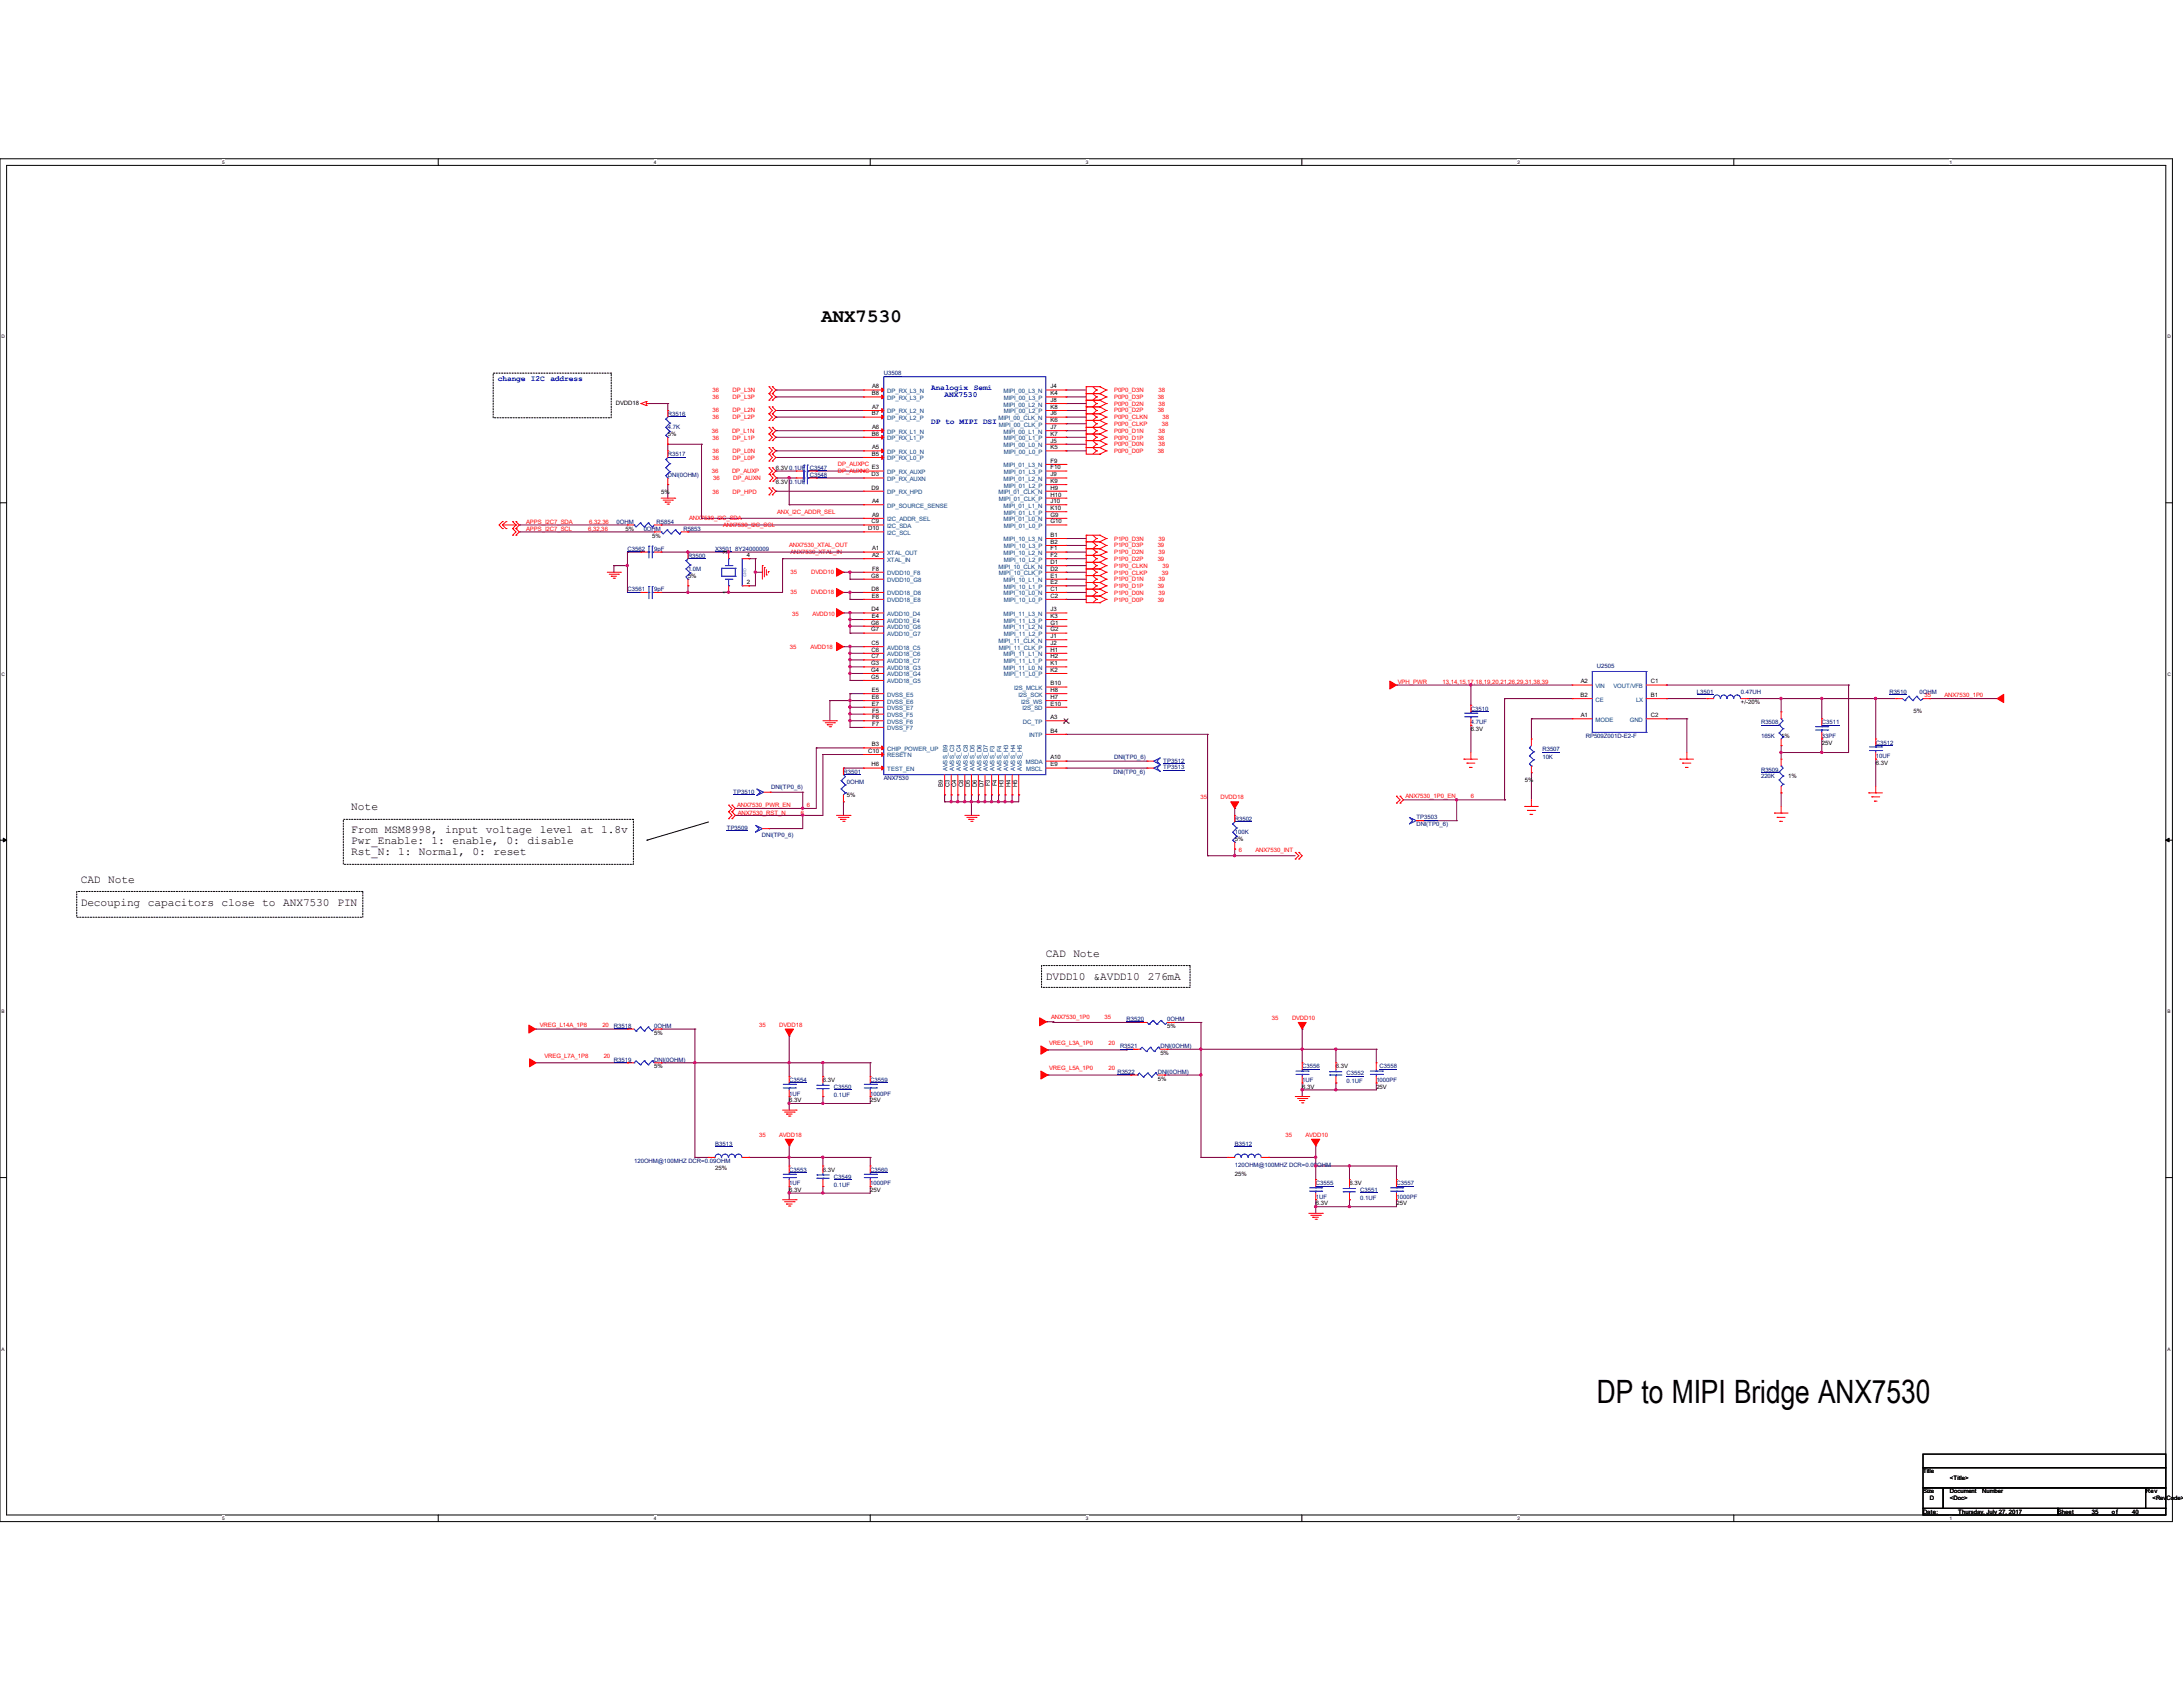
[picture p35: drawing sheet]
<svg xmlns="http://www.w3.org/2000/svg" width="279mm" height="216mm" viewBox="0 0 279 216" stroke-linecap="round" stroke-linejoin="round" font-family="sans-serif">
<defs><g id="words">
<text font-size="4.1" x="204.4" y="179.5">DP to MIPI Bridge ANX7530</text>
<text font-size="2.4" x="105.2" y="41.1">ANX7530</text>
<g font-size="1.4">
<text x="45" y="103.7">Note</text>
<text x="45" y="106.6">From MSM8998, input voltage level at 1.8v</text>
<text x="10.3" y="113">CAD Note</text>
<text x="45" y="108">Pwr_Enable: 1: enable, 0: disable</text>
<text x="45" y="109.5">Rst_N: 1: Normal, 0: reset</text>
<text x="10.3" y="115.9">Decouping capacitors close to ANX7530 PIN</text>
<text x="133.9" y="122.5">CAD Note</text>
<text x="133.9" y="125.4">DVDD10 &amp;AVDD10 276mA</text>
</g>
<g font-size="1" fill="#00f">
<text x="63.7" y="48.8">change I2C address</text>
<text x="119.2" y="49.9">Analogix Semi</text>
<text x="120.9" y="50.8">ANX7530</text>
<text x="119.2" y="54.2">DP to MIPI DSI</text>
</g>
<g font-size=".8">
<text x="78.8" y="51.9">DVDD18</text>
<text x="111.6" y="53.2">B7</text>
<text x="111.6" y="50.6">B8</text>
<text x="111.6" y="52.3">A7</text>
<text x="111.6" y="49.7">A8</text>
<text x="134.5" y="53.2">J6</text>
<text x="134.5" y="51.4">J8</text>
<text x="134.5" y="52.3">K8</text>
<text x="134.5" y="49.7">J4</text>
<text x="134.5" y="50.6">K4</text>
<text x="85.5" y="55.8">5%</text>
<text x="111.6" y="58.3">B5</text>
<text x="111.6" y="55.8">B6</text>
<text x="111.6" y="57.5">A5</text>
<text x="111.6" y="54.9">A6</text>
<text x="134.5" y="59.2">F9</text>
<text x="134.5" y="54">K6</text>
<text x="134.5" y="56.6">J5</text>
<text x="134.5" y="57.5">K5</text>
<text x="134.5" y="54.9">J7</text>
<text x="134.5" y="55.8">K7</text>
<text x="84.6" y="63.2">5%</text>
<text x="99.3" y="61.9">6.3V</text>
<text x="99.3" y="60.2">6.3V0.1UF</text>
<text x="111.6" y="61">D3</text>
<text x="111.6" y="62.7">D9</text>
<text x="111.6" y="60.1">E3</text>
<text x="111.6" y="64.4">A4</text>
<text x="134.5" y="62.7">H9</text>
<text x="134.5" y="63.5">H10</text>
<text x="134.5" y="64.4">J10</text>
<text x="134.5" y="65.3">K10</text>
<text x="134.5" y="61">J9</text>
<text x="134.5" y="61.8">K9</text>
<text x="134.5" y="60.1">F10</text>
<text x="80.1" y="67.9">5%</text>
<text x="83.5" y="68.8">5%</text>
<text x="93" y="70.9" transform="rotate(-90 93 70.9)">3</text>
<text x="95.6" y="71.3">4</text>
<text x="111.1" y="67.9">D10</text>
<text x="111.6" y="67">C9</text>
<text x="111.6" y="66.1">A9</text>
<text x="111.6" y="71.3">A2</text>
<text x="111.6" y="70.4">A1</text>
<text x="134.5" y="66.1">G9</text>
<text x="134.5" y="67">G10</text>
<text x="134.5" y="70.4">F1</text>
<text x="134.5" y="71.3">F2</text>
<text x="134.5" y="68.7">B1</text>
<text x="134.5" y="69.6">B2</text>
<text x="88.1" y="74">5%</text>
<text x="93" y="76" transform="rotate(-90 93 76)">1</text>
<text x="95.6" y="74.8">2</text>
<text x="111.5" y="73.9">G8</text>
<text x="111.6" y="75.6">D8</text>
<text x="111.6" y="76.5">E8</text>
<text x="111.6" y="73">F8</text>
<text x="134.5" y="72.2">D1</text>
<text x="134.5" y="73">D2</text>
<text x="134.5" y="75.6">C1</text>
<text x="134.5" y="76.5">C2</text>
<text x="134.5" y="73.9">E1</text>
<text x="134.5" y="74.8">E2</text>
<text x="111.5" y="79.9">G6</text>
<text x="111.5" y="80.8">G7</text>
<text x="111.6" y="78.2">D4</text>
<text x="111.6" y="82.5">C5</text>
<text x="111.6" y="83.4">C6</text>
<text x="111.6" y="79.1">E4</text>
<text x="134.5" y="81.7">J1</text>
<text x="134.5" y="82.5">J2</text>
<text x="134.5" y="83.4">H1</text>
<text x="134.5" y="79.9">G1</text>
<text x="134.5" y="80.8">G2</text>
<text x="134.5" y="78.2">J3</text>
<text x="134.5" y="79.1">K3</text>
<text x="111.5" y="85.1">G3</text>
<text x="111.5" y="86">G4</text>
<text x="111.5" y="86.9">G5</text>
<text x="111.6" y="84.2">C7</text>
<text x="111.6" y="88.6">E5</text>
<text x="111.6" y="89.4">E6</text>
<text x="134.5" y="87.7">B10</text>
<text x="134.5" y="88.6">H8</text>
<text x="134.5" y="89.4">H7</text>
<text x="134.5" y="85.1">K1</text>
<text x="134.5" y="86">K2</text>
<text x="134.5" y="84.2">H2</text>
<text x="202.3" y="89.2">B2</text>
<text x="202.3" y="87.5">A2</text>
<text x="211.3" y="89.2">B1</text>
<text x="211.3" y="87.5">C1</text>
<text x="111.6" y="95.5">B3</text>
<text x="111.6" y="90.3">E7</text>
<text x="111.6" y="91.2">F5</text>
<text x="111.6" y="92">F6</text>
<text x="111.6" y="92.9">F7</text>
<text x="134.5" y="92">A3</text>
<text x="134.5" y="90.3">E10</text>
<text x="134.5" y="93.8">B4</text>
<text x="188.3" y="93.6">6.3V</text>
<text x="202.3" y="91.8">A1</text>
<text x="211.3" y="91.8">C2</text>
<text x="222.8" y="90.1">+/-20%</text>
<text x="228" y="94.4">1%</text>
<text x="233.2" y="95.3">25V</text>
<text x="244.9" y="91.3">5%</text>
<text x="111.1" y="96.3">C10</text>
<text x="111.6" y="98.1">H6</text>
<text x="120.7" y="100.7" transform="rotate(-90 120.7 100.7)">B9</text>
<text x="121.5" y="100.7" transform="rotate(-90 121.5 100.7)">C3</text>
<text x="122.4" y="100.7" transform="rotate(-90 122.4 100.7)">C4</text>
<text x="123.3" y="100.7" transform="rotate(-90 123.3 100.7)">C8</text>
<text x="124.1" y="100.7" transform="rotate(-90 124.1 100.7)">D5</text>
<text x="125" y="100.7" transform="rotate(-90 125 100.7)">D6</text>
<text x="125.9" y="100.7" transform="rotate(-90 125.9 100.7)">D7</text>
<text x="126.7" y="100.6" transform="rotate(-90 126.7 100.6)">F3</text>
<text x="127.6" y="100.6" transform="rotate(-90 127.6 100.6)">F4</text>
<text x="128.4" y="100.7" transform="rotate(-90 128.4 100.7)">H3</text>
<text x="129.3" y="100.7" transform="rotate(-90 129.3 100.7)">H4</text>
<text x="130.2" y="100.7" transform="rotate(-90 130.2 100.7)">H5</text>
<text x="134.5" y="98.1">E9</text>
<text x="134.5" y="97.2">A10</text>
<text x="195.2" y="100">5%</text>
<text x="228.9" y="99.6">1%</text>
<text x="240.1" y="97.9">6.3V</text>
<text x="108.4" y="102">5%</text>
<text x="158" y="107.7">5%</text>
<text x="149.4" y="131.6">5%</text>
<text x="83.7" y="136.7">5%</text>
<text x="83.7" y="132.4">5%</text>
<text x="148.5" y="135">5%</text>
<text x="171" y="136.7">6.3V</text>
<text x="101" y="141.1">6.3V</text>
<text x="105.3" y="138.5">6.3V</text>
<text x="111.4" y="141.1">25V</text>
<text x="148.2" y="138.3">5%</text>
<text x="166.7" y="139.3">6.3V</text>
<text x="176.2" y="139.3">25V</text>
<text x="91.5" y="149.7">25%</text>
<text x="105.3" y="149.9">6.3V</text>
<text x="101" y="152.6">6.3V</text>
<text x="111.4" y="152.6">25V</text>
<text x="158" y="150.5">25%</text>
<text x="168.4" y="154.3">6.3V</text>
<text x="172.7" y="151.7">6.3V</text>
<text x="178.7" y="154.3">25V</text>
<text x="246.1" y="188.6">Title</text>
<text x="246.1" y="191.1">Size</text>
<text x="249.6" y="191.1">Document</text>
<text x="249.6" y="189.4">&lt;Title&gt;</text>
<text x="253.7" y="191.1">Number</text>
<text x="274.6" y="191.1">Rev</text>
<text x="246.1" y="193.8">Date:</text>
<text x="247" y="192">D</text>
<text x="249.6" y="192">&lt;Doc&gt;</text>
<text x="250.6" y="193.8">Thursday, July 27, 2017</text>
<text x="263.4" y="193.8">Sheet</text>
<text x="267.7" y="193.8">35</text>
<text x="270.3" y="193.8">of</text>
<text x="272.9" y="193.8">40</text>
<text x="275.5" y="192">&lt;RevCode&gt;</text>
</g>
<g font-size=".8" fill="#000080">
<text x="85.5" y="53.3">R3516</text>
<text x="113.1" y="48">U3508</text>
<text x="85.5" y="54.9">4.7K</text>
<text x="85.5" y="58.4">R3517</text>
<text x="85.5" y="61">DNI(0OHM)</text>
<text x="101" y="61.9">0.1UF</text>
<text x="103.6" y="60.2">C3547</text>
<text x="103.6" y="61">C3548</text>
<text x="78.9" y="67.1">0OHM</text>
<text x="80.3" y="70.5">C3562</text>
<text x="82.4" y="67.9">0OHM</text>
<text x="83.7" y="70.5">9pF</text>
<text x="84" y="67.1">R5854</text>
<text x="87.5" y="67.9">R5853</text>
<text x="88.1" y="71.4">R3500</text>
<text x="91.5" y="70.5">X3501</text>
<text x="94.1" y="70.5">8Y24000009</text>
<text x="80.3" y="75.7">C3561</text>
<text x="83.7" y="75.7">9pF</text>
<text x="88.1" y="73.1">1.0M</text>
<text x="204.4" y="85.4">U2505</text>
<text x="217.2" y="88.8">L3501</text>
<text x="222.8" y="88.8">0.47UH</text>
<text x="241.8" y="88.8">R3510</text>
<text x="245.7" y="88.8">0OHM</text>
<text x="188.3" y="91">C3510</text>
<text x="188.3" y="92.7">4.7UF</text>
<text x="203" y="94.4">RP509Z001D-E2-F</text>
<text x="225.4" y="92.7">R3508</text>
<text x="225.4" y="94.4">165K</text>
<text x="233.2" y="92.7">C3511</text>
<text x="233.2" y="94.4">33PF</text>
<text x="240.1" y="95.3">C3512</text>
<text x="93.9" y="101.6">TP3510</text>
<text x="98.7" y="100.9">DNI(TP0_6)</text>
<text x="108" y="99">R3501</text>
<text x="108.4" y="100.3">0OHM</text>
<text x="113.1" y="99.9">ANX7530</text>
<text x="142.5" y="99">DNI(TP0_6)</text>
<text x="142.6" y="97.2">DNI(TP0_6)</text>
<text x="148.9" y="97.6">TP3512</text>
<text x="148.9" y="98.5">TP3513</text>
<text x="197.4" y="96.1">R3507</text>
<text x="197.4" y="97.2">10K</text>
<text x="225.4" y="98.8">R3509</text>
<text x="225.4" y="99.6">220K</text>
<text x="240.1" y="97">10UF</text>
<text x="93" y="106.2">TP3509</text>
<text x="97.5" y="107.1">DNI(TP0_6)</text>
<text x="158" y="105.1">R3502</text>
<text x="158" y="106.8">100K</text>
<text x="181.3" y="104.9">TP3503</text>
<text x="181.3" y="105.7">DNI(TP0_6)</text>
<text x="78.6" y="131.6">R3518</text>
<text x="83.7" y="131.6">0OHM</text>
<text x="144.2" y="130.7">R3520</text>
<text x="149.4" y="130.7">0OHM</text>
<text x="78.6" y="135.9">R3519</text>
<text x="83.7" y="135.9">DNI(0OHM)</text>
<text x="143" y="137.5">R3522</text>
<text x="143.3" y="134.2">R3521</text>
<text x="148.2" y="137.5">DNI(0OHM)</text>
<text x="148.5" y="134.2">DNI(0OHM)</text>
<text x="166.7" y="136.7">C3556</text>
<text x="172.3" y="137.6">C3552</text>
<text x="176.6" y="136.7">C3558</text>
<text x="101" y="138.5">C3554</text>
<text x="101" y="140.2">1UF</text>
<text x="106.7" y="139.3">C3550</text>
<text x="106.7" y="140.4">0.1UF</text>
<text x="111.4" y="138.5">C3559</text>
<text x="111.4" y="140.2">1000PF</text>
<text x="166.7" y="138.5">1UF</text>
<text x="172.3" y="138.6">0.1UF</text>
<text x="176.2" y="138.5">1000PF</text>
<text x="81.2" y="148.8">120OHM@100MHZ DCR=0.09OHM</text>
<text x="91.5" y="146.7">B3513</text>
<text x="101" y="149.9">C3553</text>
<text x="111.4" y="149.9">C3560</text>
<text x="158" y="146.7">B3512</text>
<text x="158" y="149.4">120OHM@100MHZ DCR=0.09OHM</text>
<text x="101" y="151.7">1UF</text>
<text x="106.7" y="150.8">C3549</text>
<text x="106.7" y="151.8">0.1UF</text>
<text x="111.4" y="151.7">1000PF</text>
<text x="168.4" y="151.7">C3555</text>
<text x="168.4" y="153.4">1UF</text>
<text x="174.1" y="152.6">C3551</text>
<text x="174.1" y="153.6">0.1UF</text>
<text x="178.7" y="151.7">C3557</text>
<text x="178.7" y="153.4">1000PF</text>
</g>
<g font-size=".8" fill="#f00">
<text x="91.2" y="50.2">36</text>
<text x="91.2" y="51.1">36</text>
<text x="91.2" y="52.8">36</text>
<text x="91.2" y="53.7">36</text>
<text x="93.8" y="50.2">DP_L3N</text>
<text x="93.8" y="51.1">DP_L3P</text>
<text x="93.8" y="52.8">DP_L2N</text>
<text x="93.8" y="53.7">DP_L2P</text>
<text x="142.6" y="50.2">P0P0_D3N</text>
<text x="142.6" y="52.8">P0P0_D2P</text>
<text x="142.6" y="51.9">P0P0_D2N</text>
<text x="142.6" y="51.1">P0P0_D3P</text>
<text x="142.6" y="53.7">P0P0_CLKN</text>
<text x="148.2" y="52.8">38</text>
<text x="148.2" y="51.1">38</text>
<text x="148.3" y="50.2">38</text>
<text x="148.3" y="51.9">38</text>
<text x="148.8" y="53.7">38</text>
<text x="91.1" y="55.4">36</text>
<text x="91.2" y="56.3">36</text>
<text x="91.2" y="58">36</text>
<text x="91.2" y="58.8">36</text>
<text x="93.7" y="55.4">DP_L1N</text>
<text x="93.8" y="56.3">DP_L1P</text>
<text x="93.8" y="58">DP_L0N</text>
<text x="93.8" y="58.8">DP_L0P</text>
<text x="107.2" y="59.7">DP_AUXPC</text>
<text x="142.6" y="55.4">P0P0_D1N</text>
<text x="142.6" y="54.5">P0P0_CLKP</text>
<text x="142.6" y="57.1">P0P0_D0N</text>
<text x="142.6" y="56.3">P0P0_D1P</text>
<text x="142.6" y="58">P0P0_D0P</text>
<text x="148.2" y="56.3">38</text>
<text x="148.2" y="58">38</text>
<text x="148.3" y="55.4">38</text>
<text x="148.3" y="57.1">38</text>
<text x="148.7" y="54.5">38</text>
<text x="91.1" y="60.6">36</text>
<text x="91.2" y="63.2">36</text>
<text x="91.3" y="61.4">36</text>
<text x="93.7" y="60.6">DP_AUXP</text>
<text x="93.8" y="63.2">DP_HPD</text>
<text x="93.9" y="61.4">DP_AUXN</text>
<text x="99.5" y="65.7">ANX_I2C_ADDR_SEL</text>
<text x="107.2" y="60.6">DP_AUXNC</text>
<text x="67.4" y="67.1">APPS_I2C7_SDA</text>
<text x="67.4" y="67.9">APPS_I2C7_SCL</text>
<text x="75.3" y="67.9">6,32,36</text>
<text x="75.4" y="67.1">6,32,36</text>
<text x="88.2" y="66.6">ANX7530_I2C_SDA</text>
<text x="92.5" y="67.5">ANX7530_I2C_SCL</text>
<text x="101" y="70.1">ANX7530_XTAL_OUT</text>
<text x="101.2" y="70.9">ANX7530_XTAL_IN</text>
<text x="142.6" y="71">P1P0_D2N</text>
<text x="142.6" y="70.1">P1P0_D3P</text>
<text x="142.6" y="69.2">P1P0_D3N</text>
<text x="142.6" y="71.8">P1P0_D2P</text>
<text x="148.2" y="70.1">39</text>
<text x="148.2" y="71.8">39</text>
<text x="148.3" y="71">39</text>
<text x="148.3" y="69.2">39</text>
<text x="101.2" y="73.4">35</text>
<text x="101.2" y="76">35</text>
<text x="103.8" y="73.4">DVDD10</text>
<text x="103.8" y="76">DVDD18</text>
<text x="142.6" y="72.7">P1P0_CLKN</text>
<text x="142.6" y="75.3">P1P0_D1P</text>
<text x="142.6" y="74.4">P1P0_D1N</text>
<text x="142.6" y="73.5">P1P0_CLKP</text>
<text x="142.6" y="77">P1P0_D0P</text>
<text x="142.6" y="76.1">P1P0_D0N</text>
<text x="148.2" y="75.3">39</text>
<text x="148.2" y="77">39</text>
<text x="148.3" y="74.4">39</text>
<text x="148.3" y="76.1">39</text>
<text x="148.7" y="73.5">39</text>
<text x="148.8" y="72.7">39</text>
<text x="101.1" y="83">35</text>
<text x="101.4" y="78.8">35</text>
<text x="103.7" y="83">AVDD18</text>
<text x="104" y="78.8">AVDD10</text>
<text x="178.9" y="87.5">VPH_PWR</text>
<text x="184.6" y="87.5">13,14,15,17,18,19,20,21,26,29,31,38,39</text>
<text x="246.3" y="89.2">35</text>
<text x="248.9" y="89.2">ANX7530_1P0</text>
<text x="94.4" y="103.3">ANX7530_PWR_EN</text>
<text x="94.5" y="104.3">ANX7530_RST_N</text>
<text x="102.5" y="104.3">6</text>
<text x="103.3" y="103.3">6</text>
<text x="153.6" y="102.3">35</text>
<text x="156.2" y="102.3">DVDD18</text>
<text x="179.9" y="102.1">ANX7530_1P0_EN</text>
<text x="188.3" y="102.1">6</text>
<text x="158.5" y="109">6</text>
<text x="160.7" y="109">ANX7530_INT</text>
<text x="69.1" y="131.4">VREG_L14A_1P8</text>
<text x="77.1" y="131.4">20</text>
<text x="97.2" y="131.4">35</text>
<text x="99.7" y="131.4">DVDD18</text>
<text x="134.5" y="130.4">ANX7530_1P0</text>
<text x="141.4" y="130.4">35</text>
<text x="162.8" y="130.5">35</text>
<text x="165.4" y="130.5">DVDD10</text>
<text x="69.7" y="135.4">VREG_L7A_1P8</text>
<text x="77.3" y="135.4">20</text>
<text x="134.3" y="133.7">VREG_L3A_1P0</text>
<text x="134.3" y="136.9">VREG_L5A_1P0</text>
<text x="141.9" y="133.7">20</text>
<text x="141.9" y="136.9">20</text>
<text x="97.2" y="145.5">35</text>
<text x="99.7" y="145.5">AVDD18</text>
<text x="164.5" y="145.5">35</text>
<text x="167.1" y="145.5">AVDD10</text>
</g>
<g font-size=".8" fill="#004080">
<text x="113.5" y="52.9">DP_RX_L2_N</text>
<text x="113.5" y="53.8">DP_RX_L2_P</text>
<text x="113.5" y="50.3">DP_RX_L3_N</text>
<text x="113.5" y="51.2">DP_RX_L3_P</text>
<text x="127.8" y="53.8">MIPI_00_CLK_N</text>
<text x="128.4" y="52">MIPI_00_L2_N</text>
<text x="128.4" y="50.3">MIPI_00_L3_N</text>
<text x="128.5" y="52.9">MIPI_00_L2_P</text>
<text x="128.5" y="51.2">MIPI_00_L3_P</text>
<text x="113.5" y="58.1">DP_RX_L0_N</text>
<text x="113.5" y="58.9">DP_RX_L0_P</text>
<text x="113.5" y="55.5">DP_RX_L1_N</text>
<text x="113.5" y="56.3">DP_RX_L1_P</text>
<text x="127.9" y="54.6">MIPI_00_CLK_P</text>
<text x="128.4" y="59.8">MIPI_01_L3_N</text>
<text x="128.4" y="57.2">MIPI_00_L0_N</text>
<text x="128.4" y="55.5">MIPI_00_L1_N</text>
<text x="128.5" y="58.1">MIPI_00_L0_P</text>
<text x="128.5" y="56.3">MIPI_00_L1_P</text>
<text x="113.5" y="61.6">DP_RX_AUXN</text>
<text x="113.5" y="60.7">DP_RX_AUXP</text>
<text x="113.5" y="63.2">DP_RX_HPD</text>
<text x="113.5" y="65">DP_SOURCE_SENSE</text>
<text x="127.8" y="63.2">MIPI_01_CLK_N</text>
<text x="127.9" y="64.1">MIPI_01_CLK_P</text>
<text x="128.4" y="65">MIPI_01_L1_N</text>
<text x="128.4" y="61.6">MIPI_01_L2_N</text>
<text x="128.5" y="65.9">MIPI_01_L1_P</text>
<text x="128.5" y="62.4">MIPI_01_L2_P</text>
<text x="128.5" y="60.7">MIPI_01_L3_P</text>
<text x="113.5" y="66.7">I2C_ADDR_SEL</text>
<text x="113.5" y="68.5">I2C_SCL</text>
<text x="113.5" y="67.6">I2C_SDA</text>
<text x="113.5" y="71.9">XTAL_IN</text>
<text x="113.5" y="71">XTAL_OUT</text>
<text x="128.4" y="66.7">MIPI_01_L0_N</text>
<text x="128.4" y="71">MIPI_10_L2_N</text>
<text x="128.4" y="69.3">MIPI_10_L3_N</text>
<text x="128.5" y="67.6">MIPI_01_L0_P</text>
<text x="128.5" y="71.9">MIPI_10_L2_P</text>
<text x="128.5" y="70.2">MIPI_10_L3_P</text>
<text x="113.5" y="73.6">DVDD10_F8</text>
<text x="113.5" y="74.5">DVDD10_G8</text>
<text x="113.5" y="76.2">DVDD18_D8</text>
<text x="113.5" y="77.1">DVDD18_E8</text>
<text x="127.8" y="72.8">MIPI_10_CLK_N</text>
<text x="127.9" y="73.6">MIPI_10_CLK_P</text>
<text x="128.4" y="76.2">MIPI_10_L0_N</text>
<text x="128.4" y="74.5">MIPI_10_L1_N</text>
<text x="128.5" y="77.1">MIPI_10_L0_P</text>
<text x="128.5" y="75.4">MIPI_10_L1_P</text>
<text x="113.5" y="78.8">AVDD10_D4</text>
<text x="113.5" y="79.7">AVDD10_E4</text>
<text x="113.5" y="80.5">AVDD10_G6</text>
<text x="113.5" y="81.4">AVDD10_G7</text>
<text x="113.5" y="83.1">AVDD18_C5</text>
<text x="113.5" y="84">AVDD18_C6</text>
<text x="127.8" y="82.3">MIPI_11_CLK_N</text>
<text x="127.9" y="83.1">MIPI_11_CLK_P</text>
<text x="128.4" y="84">MIPI_11_L1_N</text>
<text x="128.4" y="80.5">MIPI_11_L2_N</text>
<text x="128.4" y="78.8">MIPI_11_L3_N</text>
<text x="128.5" y="81.4">MIPI_11_L2_P</text>
<text x="128.5" y="79.7">MIPI_11_L3_P</text>
<text x="113.5" y="84.8">AVDD18_C7</text>
<text x="113.5" y="85.7">AVDD18_G3</text>
<text x="113.5" y="86.6">AVDD18_G4</text>
<text x="113.5" y="87.5">AVDD18_G5</text>
<text x="113.5" y="89.2">DVSS_E5</text>
<text x="128.4" y="85.7">MIPI_11_L0_N</text>
<text x="128.5" y="86.6">MIPI_11_L0_P</text>
<text x="128.5" y="84.8">MIPI_11_L1_P</text>
<text x="129.8" y="88.3">I2S_MCLK</text>
<text x="130.4" y="89.2">I2S_SCK</text>
<text x="204.2" y="88.1">VIN</text>
<text x="204.2" y="89.8">CE</text>
<text x="206.5" y="88.1">VOUT/VFB</text>
<text x="209.4" y="89.8">LX</text>
<text x="113.5" y="90">DVSS_E6</text>
<text x="113.5" y="90.9">DVSS_E7</text>
<text x="113.5" y="91.8">DVSS_F5</text>
<text x="113.5" y="92.6">DVSS_F6</text>
<text x="113.5" y="93.5">DVSS_F7</text>
<text x="130.7" y="90">I2S_WS</text>
<text x="130.9" y="90.9">I2S_SD</text>
<text x="130.9" y="92.6">DC_TP</text>
<text x="131.7" y="94.4">INTP</text>
<text x="204.2" y="92.4">MODE</text>
<text x="208.6" y="92.4">GND</text>
<text x="113.5" y="96.1">CHIP_POWER_UP</text>
<text x="113.5" y="96.9">RESETN</text>
<text x="113.5" y="98.7">TEST_EN</text>
<text x="121.3" y="98.7" transform="rotate(-90 121.3 98.7)">AVSS_B9</text>
<text x="122.1" y="98.7" transform="rotate(-90 122.1 98.7)">AVSS_C3</text>
<text x="123" y="98.7" transform="rotate(-90 123 98.7)">AVSS_C4</text>
<text x="123.9" y="98.7" transform="rotate(-90 123.9 98.7)">AVSS_C8</text>
<text x="124.7" y="98.7" transform="rotate(-90 124.7 98.7)">AVSS_D5</text>
<text x="125.6" y="98.7" transform="rotate(-90 125.6 98.7)">AVSS_D6</text>
<text x="126.4" y="98.7" transform="rotate(-90 126.4 98.7)">AVSS_D7</text>
<text x="127.3" y="98.7" transform="rotate(-90 127.3 98.7)">AVSS_F3</text>
<text x="128.2" y="98.7" transform="rotate(-90 128.2 98.7)">AVSS_F4</text>
<text x="129" y="98.7" transform="rotate(-90 129 98.7)">AVSS_H3</text>
<text x="129.9" y="98.7" transform="rotate(-90 129.9 98.7)">AVSS_H4</text>
<text x="130.8" y="98.7" transform="rotate(-90 130.8 98.7)">AVSS_H5</text>
<text x="131.3" y="97.8">MSDA</text>
<text x="131.3" y="98.7">MSCL</text>
</g>
<g font-size=".6">
<text x="28.4" y="21">5</text>
<text x="83.7" y="21">4</text>
<text x="139" y="21">3</text>
<text x="194.2" y="21">2</text>
<text x="249.5" y="21">1</text>
<text x=".2" y="43.3">D</text>
<text x="277.4" y="43.3">D</text>
<text x=".2" y="86.5">C</text>
<text x="277.4" y="86.5">C</text>
<text x=".2" y="129.7">B</text>
<text x="277.4" y="129.7">B</text>
<text x=".2" y="172.8">A</text>
<text x="277.4" y="172.8">A</text>
<text x="28.4" y="194.5">5</text>
<text x="83.7" y="194.5">4</text>
<text x="139" y="194.5">3</text>
<text x="194.2" y="194.5">2</text>
<text x="249.5" y="194.5">1</text>
</g>
<text font-size=".6" fill="#00f" x="95.5" y="73.8" transform="rotate(-90 95.5 73.8)">GND</text>
</g></defs>
<path d="M0 20.3h278v174.4h-278zM.8 21.2h276.4v172.7h-276.4z" fill="none" stroke="#000" stroke-width=".13"/>
<g fill="#fff">
<path d="M28.4 20.4h.3v.7h-.3z"/>
<path d="M28.4 194h.3v.6h-.3z"/>
</g>
<path d="M56.1 20.3v.9M56.1 193.9v.8" fill="none" stroke="#000" stroke-width=".13"/>
<g fill="#fff">
<path d="M83.7 20.4h.3v.7h-.3z"/>
<path d="M83.7 194h.3v.6h-.3z"/>
</g>
<path d="M111.4 20.3v.9M111.4 193.9v.8" fill="none" stroke="#000" stroke-width=".13"/>
<g fill="#fff">
<path d="M139 20.4h.3v.7h-.3z"/>
<path d="M139 194h.3v.6h-.3z"/>
</g>
<path d="M166.6 20.3v.9M166.6 193.9v.8" fill="none" stroke="#000" stroke-width=".13"/>
<g fill="#fff">
<path d="M194.2 20.4h.3v.7h-.3z"/>
<path d="M194.2 194h.3v.6h-.3z"/>
</g>
<path d="M221.9 20.3v.9M221.9 193.9v.8" fill="none" stroke="#000" stroke-width=".13"/>
<g fill="#fff">
<path d="M249.5 20.4h.3v.7h-.3z"/>
<path d="M249.5 194h.3v.6h-.3z"/>
<path d="M.2 42.8h.4v.6h-.4z"/>
<path d="M277.4 42.8h.4v.6h-.4z"/>
<path d="M.2 85.9h.4v.7h-.4z"/>
<path d="M277.4 85.9h.4v.7h-.4z"/>
</g>
<path d="M0 64.3h.8M277.2 64.3h.8" fill="none" stroke="#000" stroke-width=".13"/>
<g fill="#fff">
<path d="M.2 129.1h.4v.7h-.4z"/>
<path d="M277.4 129.1h.4v.7h-.4z"/>
</g>
<path d="M0 107.5h.8M277.2 107.5h.8" fill="none" stroke="#000" stroke-width=".13"/>
<path d="M.4 107.3l.4 .2-.4 .2zM277.2 107.5l.4-.2v.4z" fill="#000" stroke="#000" stroke-width=".13"/>
<g fill="#fff">
<path d="M.2 172.3h.4v.7h-.4z"/>
<path d="M277.4 172.3h.4v.7h-.4z"/>
</g>
<path d="M63.1 47.8h15.1v5.7h-15.1zM82.8 107.5h.1M90.7 105.2l-7.9 2.3M0 150.7h.8M277.2 150.7h.8M246.1 186.1h31.1v1.7h-31.1zM246.1 187.8h31.1v2.6h-31.1zM246.1 190.4h2.6v2.6h-2.6zM246.1 193h17.3v.9h-17.3zM248.7 190.4h25.9v2.6h-25.9zM263.4 193h13.8v.9h-13.8zM274.6 190.4h2.6v2.6h-2.6z" fill="none" stroke="#000" stroke-width=".13"/>
<path d="M9.8 114.1h36.6v3.3h-36.6zM43.9 104.9h37.2v5.7h-37.2zM133.3 123.6h19v2.8h-19z" fill="none" stroke="#000" stroke-width=".13" stroke-dasharray=".2 .2"/>
<g fill="none" stroke="#800040" stroke-width=".13">
<path d="M82.9 51.6h.1M82.9 51.6h2.6M85.5 51.6h.1M85.5 56.9h.1M85.5 56.9h4.3M85.5 51.6v.9M85.5 56.9v.8M89.8 56.9h.1M89.8 56.9v9.4M99.3 50.8h.1M99.3 49.9h.1M99.3 53.4h.1"/>
<path d="M99.3 52.5h.1M99.3 57.7h.1M99.3 56h.1M99.3 55.1h.1M99.3 58.5h.1M99.3 50.8h11.2M99.3 49.9h11.2M99.3 53.4h11.2M99.3 52.5h11.2M99.3 57.7h11.2M99.3 56h11.2M99.3 55.1h11.2"/>
<path d="M99.3 58.5h11.2M136.4 57.7h.1M136.4 56.9h.1M136.4 56h.1M136.4 55.1h.1M136.4 54.2h.1M136.4 53.4h.1M136.4 52.5h.1M136.4 51.6h.1M136.4 50.8h.1M136.4 49.9h.1M136.4 50.8h2.6"/>
<path d="M136.4 49.9h2.6M136.4 53.4h2.6M136.4 52.5h2.6M136.4 57.7h2.6M136.4 56h2.6M136.4 55.1h2.6M136.4 56.9h2.6M136.4 54.2h2.6M136.4 51.6h2.6M66.5 67.2h.1M66.5 68.1h.1M66.5 67.2h13.8"/>
<path d="M66.5 68.1h17.2M78.6 72.4h.1M78.6 72.4h1.7M78.6 72.4v.8M80.3 70.7h.1M80.3 72.4h.1M80.3 75.8h.1M80.3 75.8h1.7M80.3 70.7h1.7M80.3 70.7v5.1M84.6 70.7h.1M84.6 75.8h.1"/>
<path d="M84.6 67.2h.1M84.6 70.7h25.9M84.6 67.2h25.9M85.5 62h.1M85.5 62v1.8M88.1 75.8h.1M88.1 70.7h.1M88.1 75h.1M88.1 68.1h.1M88.1 68.1h22.4M88.1 75v.8M89.8 66.3h.1"/>
<path d="M89.8 66.3h20.7M93.3 75.8h.1M93.3 70.7h.1M95.8 71.5h.1M95.8 75h.1M95.8 71.5h.9M96.7 71.5h.1M96.7 73.2h.1M96.7 73.2h.9M96.7 71.5v3.5h-.9M99.3 62.9h.1M99.3 60.3h.1"/>
<path d="M99.3 62.9h11.2M99.3 60.3h2.6M99.4 61.2h.1M99.4 61.2h2.5M100.2 71.5h.1M100.2 71.5v4.3h-15.6M100.2 71.5h10.3M101 61.2h.1M101 64.6h.1M101 61.2v3.4M101 64.6h9.5M104.5 60.3h.1"/>
<path d="M104.5 61.2h.1M104.5 61.2h6M104.5 60.3h6M107.9 73.2h.1M107.9 75.8h.1M107.9 78.4h.1M107.9 73.2h2.6M107.9 75.8h2.6M107.9 78.4h2.6M108.8 73.2h.1M108.8 74.1h.1M108.8 78.4h.1"/>
<path d="M108.8 79.3h.1M108.8 75.8h.1M108.8 76.7h.1M108.8 74.1h1.7M108.8 73.2v.9M108.8 75.8v.9M108.8 78.4v2.6M108.8 79.3h1.7M108.8 76.7h1.7M136.4 68.9h.1M136.4 76.7h.1M136.4 75.8h.1"/>
<path d="M136.4 75h.1M136.4 74.1h.1M136.4 73.2h.1M136.4 72.4h.1M136.4 71.5h.1M136.4 70.7h.1M136.4 69.8h.1M136.4 73.2h2.6M136.4 74.1h2.6M136.4 75.8h2.6M136.4 76.7h2.6M136.4 68.9h2.6"/>
<path d="M136.4 75h2.6M136.4 72.4h2.6M136.4 71.5h2.6M136.4 70.7h2.6M136.4 69.8h2.6M104.5 95.7h.1M104.5 95.7h6M104.5 95.7v7.8h-10.4M105.3 96.6h.1M105.3 96.6v7.8h-11.2M105.3 96.6h5.2M106.2 89.7h.1"/>
<path d="M106.2 89.7h4.3M106.2 89.7v2.5M107.9 82.8h.1M107.9 98.3h.1M107.9 82.8h2.6M107.9 98.3h2.6M108.8 82.8h.1M108.8 83.6h.1M108.8 80.1h.1M108.8 81h.1M108.8 87.1h.1M108.8 86.2h.1"/>
<path d="M108.8 85.3h.1M108.8 84.5h.1M108.8 88.8h.1M108.8 89.7h.1M108.8 90.5h.1M108.8 91.4h.1M108.8 92.2h.1M108.8 93.1h.1M108.8 82.8v4.3M108.8 88.8v4.3M108.8 83.6h1.7M108.8 80.1h1.7"/>
<path d="M108.8 81h1.7M108.8 87.1h1.7M108.8 86.2h1.7M108.8 85.3h1.7M108.8 84.5h1.7M108.8 88.8h1.7M108.8 90.5h1.7M108.8 91.4h1.7M108.8 92.2h1.7M108.8 93.1h1.7M136.4 94h.1M136.4 97.4h.1"/>
<path d="M136.4 98.3h.1M136.4 98.3h10.4M136.4 94h18.2M136.4 97.4h10.4M154.6 94h.1M154.6 94v15.5M178.7 87.7h.1M178.7 87.7h22.5M188.3 92.8h.1M188.3 87.7h.1M188.3 87.7v2.6M188.3 92.8v3.5"/>
<path d="M192.6 89.4h.1M192.6 89.4h8.6M192.6 89.4v13M196 98.9h.1M196 92h.1M196 92h5.2M196 92v2.6M196 98.9v3.5M213.3 89.4h.1M213.3 87.7h.1M213.3 92h.1M213.3 87.7h23.3"/>
<path d="M213.3 89.4h5.2M213.3 92h2.6M215.9 92h.1M215.9 92v4.3M223.6 89.4h.1M223.6 89.4h19.1M228 89.4h.1M228 96.3h.1M228 95.4h.1M228 89.4v1.7M228 95.4v1.8M233.2 89.4h.1"/>
<path d="M233.2 96.3h.1M233.2 94.6h.1M233.2 89.4v2.6M233.2 94.6v1.7M236.6 87.7h.1M236.6 87.7v8.6h-8.6M240.1 97.2h.1M240.1 89.4h.1M240.1 89.4v5.2M240.1 97.2v3.4M247 89.4h.1M247 89.4h8.6"/>
<path d="M94.1 103.5h.1M94.1 104.4h.1M98.4 106h.1M98.6 101.4h.1M98.6 101.4h4.1M102.7 101.4h.1M102.7 103.5h.1M102.7 104.4h.1M102.7 101.4v2.1M102.7 104.4v1.6h-4.3M107.9 102.6h.1M107.9 102.6v1.8"/>
<path d="M120.9 101.7h.1M120.9 102.6h.1M120.9 101.7v.9M121.8 102.6h.1M121.8 101.7h.1M121.8 101.7v.9M122.6 101.7h.1M122.6 102.6h.1M122.6 101.7v.9M123.5 101.7h.1M123.5 102.6h.1M123.5 101.7v.9"/>
<path d="M124.3 102.6h.1M124.3 101.7h.1M124.3 101.7v2.7M125.2 101.7h.1M125.2 102.6h.1M125.2 101.7v.9M126.1 102.6h.1M126.1 101.7h.1M126.1 101.7v.9M126.9 102.6h.1M126.9 101.7h.1M126.9 101.7v.9"/>
<path d="M127.8 102.6h.1M127.8 101.7h.1M127.8 101.7v.9M128.7 102.6h.1M128.7 101.7h.1M128.7 101.7v.9M129.5 102.6h.1M129.5 101.7h.1M129.5 101.7v.9M130.4 101.7h.1M130.4 101.7v.9h-9.5M154.6 109.5h.1"/>
<path d="M154.6 109.5h11.2M158 108.7h.1M158 109.5h.1M158 103.5h.1M158 103.5v.9M158 108.7v.8M179.6 102.4h13M182.1 105h4.3M186.4 102.4h.1M186.4 105h.1M186.4 102.4v2.6M192.6 102.4h.1"/>
<path d="M228 101.5h.1M228 101.5v1.7M68.5 131.7h.1M68.5 131.7h11.8M68.6 136h11.7M80.3 136h.1M84.6 136h.1M84.6 131.7h.1M84.6 136h26.8M84.6 131.7h4.3M88.9 131.7h.1M88.9 136h.1"/>
<path d="M88.9 131.7v16.4M101 136h.1M101 132.6h.1M101 132.6v5.2M105.3 136h.1M105.3 136v1.8M111.4 136h.1M111.4 136v1.8M133.9 130.8h.1M133.9 130.8h.9M134.1 134.4h.1M134.1 137.6h.1"/>
<path d="M134.1 134.4h10.1M134.1 137.6h10.6M134.8 130.8h.1M134.8 130.9h.1M134.8 130.9h11.1M134.8 130.8v.1M144.2 134.4h.1M144.2 134.3h.1M144.2 134.3h.9M144.2 134.3v.1M149.1 137.6h.1M149.1 137.6h4.6"/>
<path d="M149.4 134.3h.1M149.4 134.3h26.7M150.2 130.9h.1M150.2 130.9h3.5M153.7 137.6h.1M153.7 134.3h.1M153.7 130.9h.1M153.7 130.9v17.2M166.7 139.5h.1M166.7 138.6h.1M166.7 134.3h.1M166.7 131.7h.1"/>
<path d="M166.7 131.7v4.3M166.7 138.6v1.7M171 134.3h.1M171 138.6h.1M171 139.5h.1M171 134.3v1.7M171 138.6v.9M176.1 138.6h.1M176.1 134.3h.1M176.1 134.3v1.7M176.1 138.6v.9h-9.4M88.9 148.1h.1"/>
<path d="M88.9 148.1h1.8M95.8 148.1h.1M95.8 148.1h15.6M101 148.1h.1M101 152.7h.1M101 151.8h.1M101 146.6h.1M101 140.3h.1M101 141.2h.1M101 140.3v1.8M101 146.6v2.6M101 151.8v1.7"/>
<path d="M105.3 148.1h.1M105.3 152.7h.1M105.3 151.8h.1M105.3 140.3h.1M105.3 141.2h.1M105.3 140.3v.9M105.3 148.1v1.1M105.3 151.8v.9M111.4 151.8h.1M111.4 148.1h.1M111.4 140.3h.1M111.4 140.3v.9h-10.4"/>
<path d="M111.4 148.1v1.1M111.4 151.8v.9h-10.4M153.7 148.1h.1M153.7 148.1h3.4M162.3 148.1h.1M162.3 148.1h6.1M168.4 148.1h.1M168.4 153.5h.1M168.4 154.4h.1M168.4 146.6h.1M168.4 149.2h.1M168.4 146.6v4.4"/>
<path d="M168.4 153.5v1.8M168.4 149.2h10.3M172.7 149.2h.1M172.7 153.5h.1M172.7 154.4h.1M172.7 149.2v1.8M172.7 153.5v.9M178.7 153.5h.1M178.7 149.2h.1M178.7 149.2v1.8M178.7 153.5v.9h-10.3"/>
</g>
<g fill="#f0f" stroke="#f0f" stroke-width=".13">
<circle cx="101" cy="61.1" r=".15"/>
<circle cx="108.8" cy="73.2" r=".15"/>
<circle cx="108.8" cy="78.4" r=".15"/>
<circle cx="108.8" cy="82.7" r=".15"/>
<circle cx="108.8" cy="75.8" r=".15"/>
<circle cx="108.8" cy="80.1" r=".15"/>
<circle cx="108.8" cy="79.3" r=".15"/>
<circle cx="123.5" cy="102.6" r=".15"/>
<circle cx="125.2" cy="102.6" r=".15"/>
<circle cx="124.3" cy="102.6" r=".15"/>
<circle cx="108.8" cy="83.6" r=".15"/>
<circle cx="108.8" cy="86.2" r=".15"/>
<circle cx="108.8" cy="85.3" r=".15"/>
<circle cx="108.8" cy="84.4" r=".15"/>
<circle cx="108.8" cy="89.6" r=".15"/>
<circle cx="108.8" cy="90.5" r=".15"/>
<circle cx="108.8" cy="92.2" r=".15"/>
<circle cx="108.8" cy="91.4" r=".15"/>
<circle cx="122.6" cy="102.6" r=".15"/>
<circle cx="121.7" cy="102.6" r=".15"/>
<circle cx="172.7" cy="149.2" r=".15"/>
<circle cx="129.5" cy="102.6" r=".15"/>
<circle cx="128.6" cy="102.6" r=".15"/>
<circle cx="127.8" cy="102.6" r=".15"/>
<circle cx="126.9" cy="102.6" r=".15"/>
<circle cx="126" cy="102.6" r=".15"/>
<circle cx="172.7" cy="154.4" r=".15"/>
<circle cx="168.4" cy="154.4" r=".15"/>
<circle cx="166.6" cy="139.5" r=".15"/>
<circle cx="171" cy="139.5" r=".15"/>
<circle cx="171" cy="134.3" r=".15"/>
<circle cx="101" cy="152.7" r=".15"/>
<circle cx="105.3" cy="148.1" r=".15"/>
<circle cx="101" cy="148.1" r=".15"/>
<circle cx="105.3" cy="152.7" r=".15"/>
<circle cx="105.3" cy="136" r=".15"/>
<circle cx="101" cy="136" r=".15"/>
<circle cx="105.3" cy="141.2" r=".15"/>
<circle cx="101" cy="141.2" r=".15"/>
<circle cx="88" cy="70.6" r=".15"/>
<circle cx="88" cy="75.8" r=".15"/>
<circle cx="80.3" cy="72.4" r=".15"/>
<circle cx="158" cy="109.5" r=".15"/>
<circle cx="102.7" cy="103.4" r=".15"/>
<circle cx="102.7" cy="104.3" r=".15"/>
<circle cx="168.4" cy="148.1" r=".15"/>
<circle cx="93.2" cy="75.8" r=".15"/>
<circle cx="93.2" cy="70.6" r=".15"/>
<circle cx="96.7" cy="73.2" r=".15"/>
<circle cx="168.4" cy="149.2" r=".15"/>
<circle cx="88.9" cy="136" r=".15"/>
<circle cx="166.6" cy="134.3" r=".15"/>
<circle cx="153.7" cy="134.3" r=".15"/>
<circle cx="188.2" cy="87.7" r=".15"/>
<circle cx="227.9" cy="89.4" r=".15"/>
<circle cx="227.9" cy="96.3" r=".15"/>
<circle cx="240.1" cy="89.4" r=".15"/>
<circle cx="233.2" cy="89.4" r=".15"/>
<circle cx="233.2" cy="96.3" r=".15"/>
<circle cx="186.4" cy="102.3" r=".15"/>
<circle cx="153.7" cy="137.6" r=".15"/>
</g>
<g fill="none" stroke="#f00" stroke-width=".13">
<path d="M82 51.6h.1M82 51.6l.7 .3M82.7 51.9h.1M82.7 51.4h.1M82.7 51.4v.5M82.7 51.6h.2M82.7 51.4l-.7 .2M82.9 51.6h.1M85.5 56.9h.1M85.5 52.5h.1M85.5 57.7h.1M85.5 52.5v.9"/>
<path d="M85.5 56v.9M85.5 57.7v.8M98.4 50.4h.1M98.4 49.5h.1M98.4 51.2h.1M98.4 53h.1M98.4 52.1h.1M98.4 53.8h.1M98.4 55.5h.1M98.4 54.7h.1M98.4 56.4h.1M98.4 58.1h.1"/>
<path d="M98.4 57.3h.1M98.4 59h.1M98.4 59.9h.1M98.4 49.5l.4 .4-.4 .5M98.4 50.4l.4 .4-.4 .4M98.4 52.1l.4 .4-.4 .5M98.4 53l.4 .4-.4 .4M98.4 54.7l.4 .4-.4 .4M98.4 55.5l.4 .5-.4 .4M98.4 57.3l.4 .4-.4 .4M98.4 58.1l.4 .4-.4 .5M98.4 59.9l.4 .4-.4 .4"/>
<path d="M98.8 49.5h.1M98.8 50.4h.1M98.8 51.2h.1M98.8 52.1h.1M98.8 53h.1M98.8 53.8h.1M98.8 54.7h.1M98.8 55.5h.1M98.8 56.4h.1M98.8 57.3h.1M98.8 58.1h.1M98.8 59h.1"/>
<path d="M98.8 59.9h.1M98.8 49.5l.5 .4-.5 .5M98.8 50.4l.5 .4-.5 .4M98.8 52.1l.5 .4-.5 .5M98.8 53l.5 .4-.5 .4M98.8 54.7l.5 .4-.5 .4M98.8 55.5l.5 .5-.5 .4M98.8 57.3l.5 .4-.5 .4M98.8 58.1l.5 .4-.5 .5M98.8 59.9l.5 .4-.5 .4M110.5 57.7h.1M110.5 58.5h.1"/>
<path d="M110.5 55.1h.1M110.5 56h.1M110.5 52.5h.1M110.5 53.4h.1M110.5 49.9h.1M110.5 50.8h.1M110.5 57.7h2.6M110.5 58.5h2.6M110.5 55.1h2.6M110.5 56h2.6M110.5 52.5h2.6M110.5 53.4h2.6"/>
<path d="M110.5 49.9h2.6M110.5 50.8h2.6M133.9 51.6h2.5M133.9 57.7h2.5M133.9 55.1h2.5M133.9 56h2.5M133.9 52.5h2.5M133.9 53.4h2.5M133.9 49.9h2.5M133.9 50.8h2.5M133.9 59.4h2.5M133.9 54.2h2.5"/>
<path d="M133.9 56.9h2.5M136.4 59.4h.1M136.4 53.4h.1M136.4 54.2h.1M136.4 56.9h.1M136.4 57.7h.1M136.4 55.1h.1M136.4 56h.1M136.4 51.6h.1M136.4 52.5h.1M136.4 49.9h.1M136.4 50.8h.1"/>
<path d="M139 49.5h.1M139 52.1h.1M139 51.2h.1M139 50.4h.1M139 54.7h.1M139 53.8h.1M139 53h.1M139 56.4h.1M139 55.5h.1M139 57.3h.1M139 50.4h1.8M139 49.5h1.8"/>
<path d="M139 49.5v8.6h1.8M139 53h1.8M139 52.1h1.8M139 51.2h1.8M139 55.5h1.8M139 54.7h1.8M139 53.8h1.8M139 57.3h1.8M139 56.4h1.8M139.9 49.5l.4 .4M140.3 49.9h.1M140.3 52.5h.1"/>
<path d="M140.3 51.6h.1M140.3 50.8h.1M140.3 55.1h.1M140.3 54.2h.1M140.3 53.4h.1M140.3 56.9h.1M140.3 56h.1M140.3 57.7h.1M140.3 49.9l-.4 .5 .4 .4M140.3 51.6l-.4 .5 .4 .4M140.3 52.5l-.4 .5 .4 .4M140.3 50.8l-.4 .4 .4 .4"/>
<path d="M140.3 54.2l-.4 .5 .4 .4M140.3 55.1l-.4 .4 .4 .5M140.3 53.4l-.4 .4 .4 .4M140.3 56l-.4 .4 .4 .5M140.3 56.9l-.4 .4 .4 .4M140.3 57.7l-.4 .4M140.8 50.4h.1M140.8 49.5h.1M140.8 53h.1M140.8 52.1h.1M140.8 51.2h.1M140.8 55.5h.1"/>
<path d="M140.8 54.7h.1M140.8 53.8h.1M140.8 57.3h.1M140.8 56.4h.1M140.8 58.1h.1M140.8 49.5l.8 .4M140.8 52.1l.8 .4M140.8 51.2l.8 .4M140.8 50.4l.8 .4M140.8 54.7l.8 .4M140.8 53.8l.8 .4M140.8 53l.8 .4"/>
<path d="M140.8 56.4l.8 .5M140.8 55.5l.8 .5M140.8 57.3l.8 .4M141.6 49.9h.1M141.6 52.5h.1M141.6 51.6h.1M141.6 50.8h.1M141.6 55.1h.1M141.6 54.2h.1M141.6 53.4h.1M141.6 56.9h.1M141.6 56h.1"/>
<path d="M141.6 57.7h.1M141.6 49.9l-.8 .5M141.6 52.5l-.8 .5M141.6 51.6l-.8 .5M141.6 50.8l-.8 .4M141.6 55.1l-.8 .4M141.6 54.2l-.8 .5M141.6 53.4l-.8 .4M141.6 56.9l-.8 .4M141.6 56l-.8 .4M141.6 57.7l-.8 .4M64.3 66.8h.1"/>
<path d="M64.3 67.6h.1M64.3 66.8l-.4 .4 .4 .4M64.3 67.2l.5 .4M64.3 67.2h1.7M64.8 66.8h.1M64.8 67.6h.1M64.8 66.8l-.5 .4M65.6 66.8h.1M65.6 67.6h.1M65.6 68.5h.1M65.6 66.8l.4 .4M65.6 67.6l.4 .5-.4 .4"/>
<path d="M66 67.6h.1M66 66.8h.1M66 67.2h.1M66 68.5h.1M66 66.8l.5 .4-.5 .4M66 67.2l-.4 .4M66 67.6l.5 .5-.5 .4M77.7 73.2h1.7M78 73.5h1.2M78.2 73.7h.1M78.2 73.7h.7M78.5 74h.2"/>
<path d="M78.7 74h.1M79.2 73.5h.1M79.4 73.2h.1M80.3 67.2h.1M80.3 67.2h.9M82 75.8h.1M82 70.7h.1M82 75.8h.9M82 70.7h.9M83.7 68.1h.1M83.7 67.2h.9M83.7 75.8h.9"/>
<path d="M83.7 68.1h.9M83.7 70.7h.9M84.6 75.8h.1M84.6 67.2h.1M84.6 70.7h.1M84.6 63.8h1.8M84.9 64h1.2M85.1 64.3h.1M85.1 64.3h.7M85.4 64.5h.2M85.5 62h.1M85.5 61.2v.8"/>
<path d="M85.6 64.5h.1M86.1 64h.1M86.4 63.8h.1M87.2 68.1h.9M88.1 68.1h.1M88.1 75h.1M88.1 70.7h.1M88.1 70.7v.8M88.1 74.1v.9M93.3 75.8h.1M93.3 70.7h.1M93.3 70.7v.8"/>
<path d="M93.3 75v.8M95 75h.8M95 71.5h.8M95.8 75h.1M95.8 71.5h.1M97.6 72.4h.1M97.6 72.4v1.7M97.8 72.6h.1M97.8 72.6v1.2M98.1 73.6h.1M98.1 72.9v.7M98.3 73.2h.1"/>
<path d="M98.3 73.2v.1M98.4 60.7h.1M98.4 63.3h.1M98.4 62.4h.1M98.4 62.4l.4 .5-.4 .4M98.5 61.6h.1M98.5 60.7h.1M98.5 60.7l.4 .5-.4 .4M98.8 60.7h.1M98.8 62.4h.1M98.8 63.3h.1M98.8 62.4l.5 .5-.5 .4"/>
<path d="M98.9 60.7h.1M98.9 61.6h.1M98.9 60.7l.5 .5-.5 .4M101.9 60.3h.1M101.9 61.2h.1M101.9 61.2h.8M101.9 60.3h.8M103.6 61.2h.9M103.6 60.3h.9M104.5 60.3h.1M104.5 61.2h.1M110.5 78.4h.1"/>
<path d="M110.5 79.3h.1M110.5 61.2h.1M110.5 60.3h.1M110.5 62.9h.1M110.5 64.6h.1M110.5 73.2h.1M110.5 74.1h.1M110.5 75.8h.1M110.5 76.7h.1M110.5 66.3h.1M110.5 68.1h.1M110.5 67.2h.1"/>
<path d="M110.5 71.5h.1M110.5 70.7h.1M110.5 73.2h2.6M110.5 67.2h2.6M110.5 78.4h2.6M110.5 79.3h2.6M110.5 61.2h2.6M110.5 60.3h2.6M110.5 62.9h2.6M110.5 64.6h2.6M110.5 74.1h2.6M110.5 75.8h2.6"/>
<path d="M110.5 76.7h2.6M110.5 66.3h2.6M110.5 68.1h2.6M110.5 70.7h2.6M110.5 71.5h2.6M133.9 63.8h2.5M133.9 73.2h2.5M133.9 67.2h2.5M133.9 78.4h2.5M133.9 79.3h2.5M133.9 61.2h2.5M133.9 60.3h2.5"/>
<path d="M133.9 62.9h2.5M133.9 64.6h2.5M133.9 74.1h2.5M133.9 75.8h2.5M133.9 76.7h2.5M133.9 66.3h2.5M133.9 65.5h2.5M133.9 62h2.5M133.9 72.4h2.5M133.9 75h2.5M133.9 70.7h2.5M133.9 71.5h2.5"/>
<path d="M133.9 68.9h2.5M133.9 69.8h2.5M136.4 62.9h.1M136.4 63.8h.1M136.4 66.3h.1M136.4 67.2h.1M136.4 64.6h.1M136.4 65.5h.1M136.4 61.2h.1M136.4 62h.1M136.4 60.3h.1M136.4 78.4h.1"/>
<path d="M136.4 79.3h.1M136.4 72.4h.1M136.4 73.2h.1M136.4 75.8h.1M136.4 76.7h.1M136.4 74.1h.1M136.4 75h.1M136.4 70.7h.1M136.4 71.5h.1M136.4 68.9h.1M136.4 69.8h.1M139 70.2h.1"/>
<path d="M139 69.3h.1M139 68.5h.1M139 72h.1M139 71.1h.1M139 74.5h.1M139 73.7h.1M139 72.8h.1M139 76.3h.1M139 75.4h.1M139 68.5v8.6h1.8M139 71.1h1.8M139 70.2h1.8"/>
<path d="M139 69.3h1.8M139 68.5h1.8M139 72.8h1.8M139 72h1.8M139 75.4h1.8M139 74.5h1.8M139 73.7h1.8M139 76.3h1.8M139.9 68.5l.4 .4M140.3 70.7h.1M140.3 69.8h.1M140.3 68.9h.1"/>
<path d="M140.3 72.4h.1M140.3 71.5h.1M140.3 75h.1M140.3 74.1h.1M140.3 73.2h.1M140.3 76.7h.1M140.3 75.8h.1M140.3 69.8l-.4 .4 .4 .5M140.3 70.7l-.4 .4 .4 .4M140.3 68.9l-.4 .4 .4 .5M140.3 71.5l-.4 .5 .4 .4M140.3 72.4l-.4 .4 .4 .4"/>
<path d="M140.3 74.1l-.4 .4 .4 .5M140.3 75l-.4 .4 .4 .4M140.3 73.2l-.4 .5 .4 .4M140.3 75.8l-.4 .5 .4 .4M140.3 76.7l-.4 .4M140.8 71.1h.1M140.8 70.2h.1M140.8 69.3h.1M140.8 68.5h.1M140.8 72.8h.1M140.8 72h.1M140.8 75.4h.1"/>
<path d="M140.8 74.5h.1M140.8 73.7h.1M140.8 77.1h.1M140.8 76.3h.1M140.8 70.2l.8 .5M140.8 69.3l.8 .5M140.8 68.5l.8 .4M140.8 72l.8 .4M140.8 71.1l.8 .4M140.8 74.5l.8 .5M140.8 73.7l.8 .4M140.8 72.8l.8 .4"/>
<path d="M140.8 76.3l.8 .4M140.8 75.4l.8 .4M141.6 70.7h.1M141.6 69.8h.1M141.6 68.9h.1M141.6 72.4h.1M141.6 71.5h.1M141.6 75h.1M141.6 74.1h.1M141.6 73.2h.1M141.6 76.7h.1M141.6 75.8h.1"/>
<path d="M141.6 70.7l-.8 .4M141.6 69.8l-.8 .4M141.6 68.9l-.8 .4M141.6 72.4l-.8 .4M141.6 71.5l-.8 .5M141.6 75l-.8 .4M141.6 74.1l-.8 .4M141.6 73.2l-.8 .5M141.6 76.7l-.8 .4M141.6 75.8l-.8 .5M105.3 92.2h1.8M105.6 92.5h1.2"/>
<path d="M105.9 92.8h.1M105.9 92.8h.7M106.1 93h.2M106.3 93h.1M106.8 92.5h.1M107.1 92.2h.1M107.9 98.3h.1M107.9 98.3v.8M110.5 80.1h.1M110.5 81h.1M110.5 82.8h.1M110.5 83.6h.1"/>
<path d="M110.5 84.5h.1M110.5 85.3h.1M110.5 86.2h.1M110.5 87.1h.1M110.5 95.7h.1M110.5 88.8h.1M110.5 89.7h.1M110.5 90.5h.1M110.5 91.4h.1M110.5 92.2h.1M110.5 93.1h.1M110.5 96.6h.1"/>
<path d="M110.5 98.3h.1M110.5 92.2h2.6M110.5 80.1h2.6M110.5 81h2.6M110.5 82.8h2.6M110.5 83.6h2.6M110.5 84.5h2.6M110.5 85.3h2.6M110.5 86.2h2.6M110.5 87.1h2.6M110.5 95.7h2.6M110.5 88.8h2.6"/>
<path d="M110.5 89.7h2.6M110.5 90.5h2.6M110.5 91.4h2.6M110.5 93.1h2.6M110.5 98.3h2.6M110.5 96.6h2.6M120.9 99.1v2.6M121.8 99.1v2.6M122.6 99.1v2.6M123.5 99.1v2.6M124.3 99.1v2.6M125.2 99.1v2.6"/>
<path d="M126.1 99.1v2.6M126.9 99.1v2.6M127.8 99.1v2.6M128.7 99.1v2.6M129.5 99.1v2.6M130.4 99.1v2.6M133.9 92.2h2.5M133.9 80.1h2.5M133.9 81h2.5M133.9 82.8h2.5M133.9 83.6h2.5M133.9 84.5h2.5"/>
<path d="M133.9 85.3h2.5M133.9 86.2h2.5M133.9 88.8h2.5M133.9 89.7h2.5M133.9 90.5h2.5M133.9 87.9h2.5M133.9 94h2.5M133.9 81.9h2.5M133.9 98.3h2.5M133.9 97.4h2.5M136.4 92.2h.1M136.4 87.9h.1"/>
<path d="M136.4 88.8h.1M136.4 90.5h.1M136.4 89.7h.1M136.4 94h.1M136.4 81.9h.1M136.4 82.8h.1M136.4 85.3h.1M136.4 86.2h.1M136.4 83.6h.1M136.4 84.5h.1M136.4 80.1h.1M136.4 81h.1"/>
<path d="M136.4 98.3h.1M136.4 97.4h.1M146.8 97.4h.1M146.8 98.3h.1M146.8 98.3h.9M146.8 97.4h.9M187.4 97.2h.1M187.4 97.2h1.7M187.7 97.7h.1M187.7 97.7h1.1M188.1 98.2h.1M188.1 98.2h.3"/>
<path d="M188.3 97.2h.1M188.3 90.3h.1M188.3 92.8h.1M188.3 90.3v.8M188.3 92v.8M188.3 96.3v.9M196 98.9h.1M196 94.6h.1M196 94.6v.8M196 98v.9M201.2 92h.1M201.2 87.7h.1"/>
<path d="M201.2 89.4h.1M201.2 89.4h2.6M201.2 92h2.6M201.2 87.7h2.6M210.7 89.4h2.6M210.7 92h2.6M210.7 87.7h2.6M213.3 89.4h.1M213.3 87.7h.1M213.3 92h.1M215 97.2h.1M215 97.2h1.7"/>
<path d="M215.3 97.7h.1M215.3 97.7h1.1M215.7 98.2h.1M215.7 98.2h.4M215.9 97.2h.1M215.9 96.3v.9M218.5 89.4h.1M218.5 89.4h.8M222.8 89.4h.8M223.6 89.4h.1M228 91.1h.1M228 95.4h.1"/>
<path d="M228 97.2h.1M228 91.1v.9M228 94.6v.8M228 97.2v.8M233.2 92h.1M233.2 94.6h.1M233.2 92v.8M233.2 93.7v.9M240.1 94.6h.1M240.1 97.2h.1M240.1 94.6v.8M240.1 96.3v.9"/>
<path d="M242.7 89.4h.1M242.7 89.4h.8M246.1 89.4h.9M247 89.4h.1M93.3 103.9h.1M93.3 103h.1M93.3 104.8h.1M93.3 103l.4 .5-.4 .4M93.3 103.9l.4 .5-.4 .4M93.7 103h.1M93.7 103.9h.1M93.7 104.8h.1"/>
<path d="M93.7 103l.4 .5-.4 .4M93.7 103.9l.4 .5-.4 .4M97.6 106h.8M97.7 101.4h.9M98.4 106h.1M98.6 101.4h.1M107.1 104.4h1.7M107.3 104.6h1.2M107.6 104.9h.1M107.6 104.9h.7M107.9 105.1h.1M107.9 102.6h.1"/>
<path d="M107.9 101.7v.9M108 105.1h.1M108.5 104.6h.1M108.8 104.4h.1M120.9 101.7h.1M121.8 101.7h.1M122.6 101.7h.1M123.5 101.7h.1M123.5 104.4h1.7M123.7 104.6h1.2M124 104.9h.1M124 104.9h.7"/>
<path d="M124.2 105.1h.2M124.3 101.7h.1M124.4 105.1h.1M124.9 104.6h.1M125.2 104.4h.1M125.2 101.7h.1M126.1 101.7h.1M126.9 101.7h.1M127.8 101.7h.1M128.7 101.7h.1M129.5 101.7h.1M130.4 101.7h.1"/>
<path d="M158 108.7h.1M158 104.4h.1M158 104.4v.8M158 107.8v.9M165.8 109.1h.1M165.8 109.9h.1M165.8 109.1l.4 .4-.4 .4M166.2 109.1h.1M166.2 109.9h.1M166.2 109.1l.5 .4-.5 .4M178.7 102.8h.1M178.7 101.9h.1"/>
<path d="M178.7 101.9l.5 .5-.5 .4M179.2 101.9h.1M179.2 102.8h.1M179.2 101.9l.4 .5-.4 .4M181.3 105h.8M182.1 105h.1M195.2 103.2h.1M195.2 103.2h1.7M195.5 103.7h.1M195.5 103.7h1.1M195.8 104.2h.1M195.8 104.2h.4"/>
<path d="M196 103.2h.1M196 102.4v.8M227.1 104.1h.1M227.1 104.1h1.8M227.5 104.6h.1M227.5 104.6h1M227.8 105.1h.1M227.8 105.1h.3M228 104.1h.1M228 101.5h.1M228 100.6v.9M228 103.2v.9"/>
<path d="M239.2 101.5h.1M239.2 101.5h1.7M239.6 102h.1M239.6 102h1M239.9 102.5h.1M239.9 102.5h.3M240.1 101.5h.1M240.1 100.6v.9M80.3 136h.1M80.3 131.7h.1M80.3 136h.9M80.3 131.7h.9"/>
<path d="M83.7 136h.9M83.7 131.7h.9M84.6 136h.1M84.6 131.7h.1M101 137.8h.1M101 137.8v.8M101 139.5v.8M105.3 137.8h.1M105.3 137.8v.8M105.3 139.5v.8M111.4 137.8h.1M111.4 137.8v.8"/>
<path d="M111.4 139.5v.8M144.7 137.6h.1M144.7 137.6h.9M145.1 134.3h.1M145.1 134.3h.8M145.9 130.9h.1M145.9 130.9h.9M148.2 137.6h.9M148.5 134.3h.9M149.1 137.6h.1M149.4 134.3h.1M149.4 130.9h.8"/>
<path d="M150.2 130.9h.1M166.7 136h.1M166.7 138.6h.1M166.7 136v.9M166.7 137.8v.8M171 138.6h.1M171 136h.1M171 136v.9M171 137.8v.8M176.1 136h.1M176.1 138.6h.1M176.1 136v.9"/>
<path d="M176.1 137.8v.8M90.7 148.1h.1M90.7 148.1h.8M95 148.1h.8M95.8 148.1h.1M100.2 153.5h1.7M100.2 142.1h1.7M100.4 153.8h1.2M100.4 142.3h1.2M100.7 154.1h.1M100.7 142.6h.1M100.7 154.1h.7"/>
<path d="M100.7 142.6h.7M100.9 154.3h.2M100.9 142.8h.2M101 149.2h.1M101 151.8h.1M101 140.3h.1M101 149.2v.9M101 151v.8M101.1 154.3h.1M101.1 142.8h.1M101.6 153.8h.1M101.6 142.3h.1"/>
<path d="M101.9 153.5h.1M101.9 142.1h.1M105.3 140.3h.1M105.3 151.8h.1M105.3 149.2h.1M105.3 149.2v.9M105.3 151v.8M111.4 149.2h.1M111.4 151.8h.1M111.4 140.3h.1M111.4 149.2v.9M111.4 151v.8"/>
<path d="M157.1 148.1h.1M157.1 148.1h.9M161.5 148.1h.8M162.3 148.1h.1M165.8 140.3h1.7M166.1 140.6h1.2M166.3 140.8h.1M166.3 140.8h.7M166.6 141.1h.2M166.8 141.1h.1M167.3 140.6h.1M167.5 140.3h.1"/>
<path d="M167.5 155.3h1.7M167.8 155.5h1.2M168 155.8h.1M168 155.8h.7M168.3 156h.2M168.4 151h.1M168.4 153.5h.1M168.4 151v.8M168.4 152.7v.8M168.5 156h.1M169 155.5h.1M169.2 155.3h.1"/>
<path d="M172.7 153.5h.1M172.7 151h.1M172.7 151v.8M172.7 152.7v.8M178.7 151h.1M178.7 153.5h.1M178.7 151v.8M178.7 152.7v.8"/>
</g>
<g fill="#f00" stroke="#f00" stroke-width=".13">
<path d="M112.9 95.5l.2 .2-.2 .3z"/>
<path d="M112.9 57.4l.2 .3-.2 .3z"/>
<path d="M112.9 58.3l.2 .2-.2 .3z"/>
<path d="M112.9 54.9l.2 .2-.2 .3z"/>
<path d="M112.9 55.7l.2 .3-.2 .2z"/>
<path d="M112.9 52.3l.2 .2-.2 .3z"/>
<path d="M112.9 53.1l.2 .3-.2 .2z"/>
<path d="M112.9 49.7l.2 .2-.2 .3z"/>
<path d="M112.9 50.5l.2 .3-.2 .3z"/>
<path d="M112.9 96.3l.2 .3-.2 .2z"/>
<path d="M112.9 98l.2 .3-.2 .3z"/>
<path d="M167.9 145.8h1l-.5 .8z" fill-rule="evenodd"/>
<path d="M100.5 145.8h1.1l-.6 .8z" fill-rule="evenodd"/>
<path d="M166.2 130.9h1l-.5 .8z" fill-rule="evenodd"/>
<path d="M100.5 131.7h1.1l-.6 .9z" fill-rule="evenodd"/>
<path d="M107.1 72.7l.8 .5-.8 .5z" fill-rule="evenodd"/>
<path d="M107.1 77.9l.8 .5-.8 .6z" fill-rule="evenodd"/>
<path d="M107.1 75.3l.8 .5-.8 .6z" fill-rule="evenodd"/>
<path d="M107.1 82.2l.8 .6-.8 .5z" fill-rule="evenodd"/>
<path d="M157.5 102.6h1l-.5 .9z" fill-rule="evenodd"/>
<path d="M133.2 133.9l.9 .5-.9 .5z" fill-rule="evenodd"/>
<path d="M67.8 135.5l.8 .5-.8 .5z" fill-rule="evenodd"/>
<path d="M67.7 131.2l.8 .5-.8 .5z" fill-rule="evenodd"/>
<path d="M177.9 87.2l.8 .5-.8 .5z" fill-rule="evenodd"/>
<path d="M255.6 89.4l.9-.5v1z" fill-rule="evenodd"/>
<path d="M133.1 130.3l.8 .5-.8 .5z" fill-rule="evenodd"/>
<path d="M133.2 137.1l.9 .5-.9 .5z" fill-rule="evenodd"/>
</g>
<g fill="none" stroke="#00f" stroke-width=".13">
<path d="M85.2 54.7h.1M85.2 53.6h.1M85.2 59.9h.1M85.2 58.8h.1M85.2 54.7l.5 .5M85.2 53.6l.5 .5M85.2 59.9l.5 .5M85.2 58.8l.5 .6M85.5 56h.1M85.5 53.4l-.3 .2M85.5 58.5l-.3 .3M85.7 54.1h.1"/>
<path d="M85.7 55.2h.1M85.7 59.4h.1M85.7 54.1l-.5 .6M85.7 55.2l-.5 .5 .3 .3M85.7 59.4l-.5 .5M102.9 59.5h.1M102.9 59.5v2.4M103.3 59.5h.1M103.3 59.5v2.4M113.1 48.2h20.8v50.9h-20.8zM81.2 67.2h.1M82 66.9h.1"/>
<path d="M82 66.9l.5 .5M82 66.9l-.6 .5-.2-.2M82.5 67.4h.1M82.9 75.8h.2M82.9 70.7h.2M83 66.9h.1M83 66.9l-.5 .5M83 66.9l.5 .5M83.1 75.8h.1M83.1 75.1h.1M83.1 70.7h.1M83.1 69.9h.1"/>
<path d="M83.1 69.9v1.5M83.1 75.1v1.5M83.5 75.1h.1M83.5 75.8h.1M83.5 67.4h.1M83.5 69.9h.1M83.5 70.7h.1M83.5 75.8h.2M83.5 69.9v1.5M83.5 75.1v1.5M83.5 70.7h.2M83.7 67.2l-.2 .2"/>
<path d="M84.6 68.1h.1M85.4 67.8h.1M85.4 67.8l.5 .5M85.4 67.8l-.5 .5-.3-.2M85.5 61.2h.1M85.7 60.4h.1M85.7 60.4l-.5 .5 .3 .3M85.9 68.3h.1M86.4 67.8h.1M86.4 67.8l-.5 .5M86.4 67.8l.6 .5M87 68.3h.1"/>
<path d="M87.2 68.1l-.2 .2M87.8 72.8h.1M87.8 71.8h.1M87.8 71.8l.5 .5M87.8 72.8l.5 .5M88.1 74.1h.1M88.1 71.5l-.3 .3M88.3 72.3h.1M88.3 73.3h.1M88.3 72.3l-.5 .5M88.3 73.3l-.5 .5 .3 .3M92.4 73.7h.1"/>
<path d="M92.4 72.7h.1M92.4 72.7v1M92.4 73.7h1.7M92.4 72.7h1.7M92.8 72.4h.9M92.8 74.1h.9M93.3 71.5h.1M93.3 75h.1M93.3 71.5v.9M93.3 74.1v.9M93.7 72.4h.1M93.7 74.1h.1"/>
<path d="M94.1 73.7h.1M94.1 72.7h.1M94.1 72.7v1M95 75h.1M95 71.5h.1M95 71.5v3.5M102.7 60.3h.2M102.7 61.2h.2M102.9 60.3h.1M102.9 61.2h.1M102.9 60.4h.1M103.3 60.3h.1"/>
<path d="M103.3 60.4h.1M103.3 61.2h.1M103.3 60.3h.3M103.3 61.2h.3M107.7 99.9h.1M107.7 99.9l.5 .6M107.9 99.1h.1M107.9 99.1l.3 .3-.5 .5M147.7 97.4l.8-.4-.4 .4 .4 .5zM147.7 98.3l.8-.4-.4 .4 .4 .4zM187.5 91.7h1.5M187.5 91.3h1.5"/>
<path d="M188.3 91.3h.1M188.3 91.7h.1M188.3 91.1v.2M188.3 91.7v.3M189 91.7h.1M189 91.3h.1M195.7 96.7h.1M195.7 95.7h.1M195.7 96.7l.6 .5M195.7 95.7l.6 .5M196 98h.1M196 95.4l-.3 .3"/>
<path d="M196.3 96.2h.1M196.3 97.2h.1M196.3 96.2l-.6 .5M196.3 97.2l-.6 .5 .3 .3M203.8 93.7h.1M203.8 85.9h.1M203.8 85.9v7.8M203.8 93.7h6.9M203.8 85.9h6.9M210.7 93.7h.1M210.7 85.9h.1M210.7 85.9v7.8"/>
<path d="M220.2 89.4a.42 .42 0 0 0-.5-.5 .42 .42 0 0 0-.4 .5M221 89.4a.4 .4 0 0 0-.4-.5 .4 .4 0 0 0-.4 .5M221.9 89.4a.4 .4 0 0 0-.4-.5 .4 .4 0 0 0-.4 .5M222.8 89.4a.42 .42 0 0 0-.5-.5 .42 .42 0 0 0-.4 .5M227.7 93.8h.1M227.7 92.8h.1M227.7 99.8h.1M227.7 98.8h.1M227.7 92.8l.5 .5M227.7 93.8l.5 .5M227.7 98.8l.5 .5M227.7 99.8l.5 .6"/>
<path d="M228 92h.1M228 98h.1M228 92l.2 .2-.5 .6M228 98l.2 .3-.5 .5M228.2 93.3h.1M228.2 94.3h.1M228.2 99.3h.1M228.2 93.3l-.5 .5M228.2 94.3l-.2 .3M228.2 99.3l-.5 .5M232.4 93.4h1.5M232.4 93h1.5"/>
<path d="M233.2 93h.1M233.2 93.4h.1M233.2 92.8v.2M233.2 93.4v.3M233.9 93.4h.1M233.9 93h.1M239.3 96.1h1.5M239.3 95.6h1.5M240.1 95.6h.1M240.1 96.1h.1M240.1 95.4v.2M240.1 96.1v.2"/>
<path d="M240.8 96.1h.1M240.8 95.6h.1M243.5 89.4l.3 .3M243.8 89.7h.1M244.3 89.1h.1M244.3 89.1l.5 .6M244.3 89.1l-.5 .6M244.8 89.7h.1M245.3 89.1h.1M245.3 89.1l-.5 .6M245.3 89.1l.5 .6 .3-.3M246.1 89.4h.1"/>
<path d="M96.7 105.6l.9 .4-.9 .5 .5-.5zM96.9 101l.8 .4-.8 .4 .4-.4zM107.7 101h.1M107.7 101l.5 .5M108.2 100.5h.1M108.2 101.5h.1M108.2 100.5l-.5 .5M108.2 101.5l-.3 .2M157.8 106.5h.1M157.8 105.5h.1M157.8 106.5l.5 .5M157.8 105.5l.5 .5"/>
<path d="M158 107.8h.1M158 105.2l-.2 .3M158.3 106h.1M158.3 107h.1M158.3 106l-.5 .5M158.3 107l-.5 .5 .2 .3M180.4 104.6l.9 .4-.9 .5 .4-.5zM228.2 100.4h.1M228.2 100.4l-.2 .2M81.2 136h.1M81.2 136l.2-.2 .6 .5M81.2 131.7l.2 .3"/>
<path d="M81.4 132h.1M82 136.3h.1M82 131.4h.1M82 131.4l.5 .6M82 131.4l-.6 .6M82.5 135.8h.1M82.5 132h.1M82.5 135.8l-.5 .5M82.5 135.8l.5 .5M83 136.3h.1M83 131.4h.1M83 131.4l-.5 .6"/>
<path d="M83 131.4l.5 .6 .2-.3M83.5 135.8h.1M83.5 135.8l-.5 .5M83.5 135.8l.2 .2M83.7 131.7h.1M100.2 139.2h1.6M100.2 138.8h1.6M101 138.8h.1M101 139.2h.1M101 138.6v.2M101 139.2v.3M101.8 139.2h.1"/>
<path d="M101.8 138.8h.1M104.6 138.9h.1M104.6 139.3h.1M104.6 138.9h1.5M104.6 139.3h1.5M105.3 139.3h.1M105.3 138.9h.1M105.3 138.6v.3M105.3 139.3v.2M110.6 139.2h1.6M110.6 138.8h1.6M111.4 138.8h.1"/>
<path d="M111.4 139.2h.1M111.4 138.6v.2M111.4 139.2v.3M112.2 139.2h.1M112.2 138.8h.1M145.6 137.6h.1M145.6 137.6l.2-.3 .5 .5M145.9 134.3h.1M145.9 134.3l.3-.3 .5 .6M146.3 137.8h.1M146.7 134.6h.1M146.8 130.9l.3 .2"/>
<path d="M146.9 137.3h.1M146.9 137.3l-.6 .5M146.9 137.3l.5 .5M147.1 131.1h.1M147.2 134h.1M147.2 134l-.5 .6M147.2 134l.5 .6M147.4 137.8h.1M147.6 130.6h.1M147.6 130.6l.5 .5M147.6 130.6l-.5 .5M147.7 134.6h.1"/>
<path d="M147.9 137.3h.1M147.9 137.3l-.5 .5M147.9 137.3l.3 .3M148.1 131.1h.1M148.3 134h.1M148.3 134l-.6 .6M148.3 134l.2 .3M148.6 130.6h.1M148.6 130.6l-.5 .5M148.6 130.6l.5 .5 .3-.2M149.4 130.9h.1M165.9 137.5h1.5"/>
<path d="M165.9 137.1h1.5M166.7 137.1h.1M166.7 137.5h.1M166.7 136.9v.2M166.7 137.5v.3M167.4 137.5h.1M167.4 137.1h.1M170.2 137.2h.1M170.2 137.6h.1M170.2 137.2h1.5M170.2 137.6h1.5M171 137.6h.1"/>
<path d="M171 137.2h.1M171 136.9v.3M171 137.6v.2M175.4 137.5h1.6M175.4 137.1h1.6M176.1 137.1h.1M176.1 137.5h.1M176.1 136.9v.2M176.1 137.5v.3M177 137.5h.1M177 137.1h.1M92.3 148.1a.4 .4 0 0 0-.4-.4 .4 .4 0 0 0-.4 .4"/>
<path d="M93.2 148.1a.42 .42 0 0 0-.4-.4 .42 .42 0 0 0-.4 .4M94.1 148.1a.4 .4 0 0 0-.4-.4 .4 .4 0 0 0-.4 .4M95 148.1a.42 .42 0 0 0-.5-.4 .42 .42 0 0 0-.4 .4M100.2 150.7h1.6M100.2 150.3h1.6M101 150.3h.1M101 150.7h.1M101 150.1v.2M101 150.7v.3M101.8 150.7h.1M101.8 150.3h.1M104.6 150.4h.1"/>
<path d="M104.6 150.8h.1M104.6 150.4h1.5M104.6 150.8h1.5M105.3 150.8h.1M105.3 150.4h.1M105.3 150.1v.3M105.3 150.8v.2M110.6 150.7h1.6M110.6 150.3h1.6M111.4 150.3h.1M111.4 150.7h.1M111.4 150.1v.2"/>
<path d="M111.4 150.7v.3M112.2 150.7h.1M112.2 150.3h.1M158.8 148.1a.4 .4 0 0 0-.4-.4 .4 .4 0 0 0-.4 .4M159.7 148.1a.42 .42 0 0 0-.4-.4 .42 .42 0 0 0-.4 .4M160.6 148.1a.4 .4 0 0 0-.4-.4 .4 .4 0 0 0-.4 .4M161.4 148.1a.4 .4 0 0 0-.4-.4 .4 .4 0 0 0-.4 .4M167.6 152.4h1.6M167.6 152h1.6M168.4 152h.1M168.4 152.4h.1M168.4 151.8v.2"/>
<path d="M168.4 152.4v.3M169.2 152.4h.1M169.2 152h.1M171.9 152.1h.1M171.9 152.5h.1M171.9 152.1h1.6M171.9 152.5h1.6M172.7 152.5h.1M172.7 152.1h.1M172.7 151.8v.3M172.7 152.5v.2M178 152.4h1.5"/>
<path d="M178 152h1.5M178.7 152h.1M178.7 152.4h.1M178.7 151.8v.2M178.7 152.4v.3M179.5 152.4h.1M179.5 152h.1"/>
</g>
<g fill="none" stroke="#000080" stroke-width=".13">
<path d="M85.5 53.4h2.2M85.5 58.5h2.2M113.1 48.2h2.3M80.3 70.6h2.2M80.3 75.8h2.2M88.1 71.5h2.2M91.5 70.6h2.2M103.6 60.3h2.3M103.6 61.1h2.3M107.9 99.1h2.3M148.9 97.7h2.7M148.9 98.6h2.7"/>
<path d="M188.3 91.1h2.2M197.4 96.2h2.2M217.2 88.9h2.1M225.4 92.8h2.2M225.4 98.9h2.2M233.2 92.8h2.2M240.1 95.4h2.2M241.8 88.9h2.3M93 106.3h2.7M93.9 101.7h2.7M158 105.2h2.3M181.3 105h2.7"/>
<path d="M78.6 136h2.2M78.6 131.7h2.2M101 138.6h2.3M106.7 139.4h2.3M111.4 138.6h2.2M143 137.6h2.2M143.3 134.3h2.3M144.2 130.8h2.2M166.7 136.8h2.2M172.3 137.7h2.3M176.6 136.8h2.2M91.5 146.8h2.2"/>
<path d="M101 150.1h2.3M106.7 150.9h2.3M111.4 150.1h2.2M158 146.8h2.2M168.4 151.8h2.2M174.1 152.7h2.2M178.7 151.8h2.3"/>
</g>
<path d="M136.1 92.5h.1M136.2 92l.5 .5M136.7 92l-.6 .5M136.7 92.5h.1" fill="none" stroke="#804000" stroke-width=".13"/>
<use href="#words"/>
</svg>
